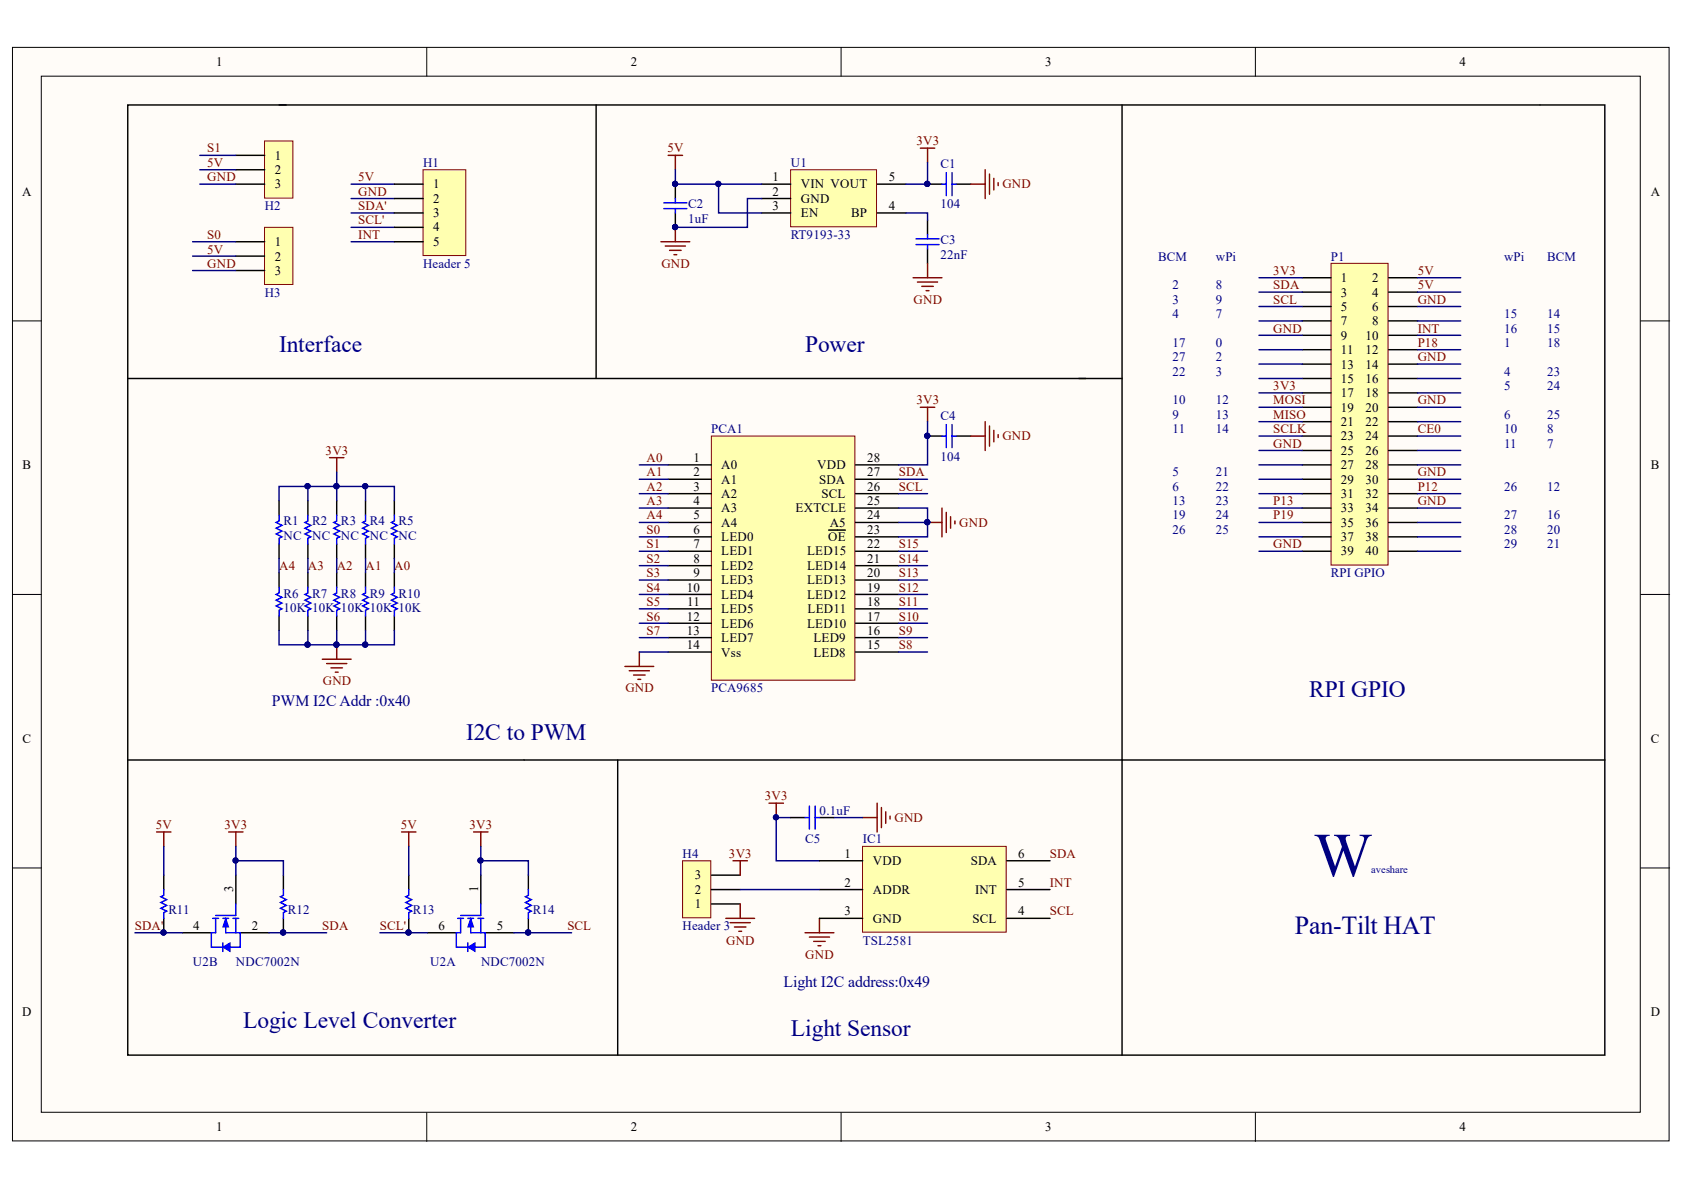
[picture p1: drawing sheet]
<svg xmlns="http://www.w3.org/2000/svg" width="297mm" height="210mm" viewBox="0 0 297 210" stroke-linecap="round" stroke-linejoin="round" font-family="sans-serif">
<defs><g id="words">
<text font-size="11" fill="#000080" x="231.7" y="154.5">W</text>
<text font-size="4.6" fill="#000080" x="228.4" y="164.8">Pan-Tilt HAT</text>
<g font-size="4.1" fill="#000080">
<text x="49.2" y="62">Interface</text>
<text x="142" y="62">Power</text>
<text x="230.9" y="123">RPI GPIO</text>
<text x="82.2" y="130.6">I2C to PWM</text>
<text x="42.9" y="181.4">Logic Level Converter</text>
<text x="139.5" y="182.7">Light Sensor</text>
</g>
<g font-size="2.8" fill="#000080">
<text x="48" y="124.6">PWM I2C Addr :0x40</text>
<text x="138.2" y="174.1">Light I2C address:0x49</text>
</g>
<g font-size="2.3">
<text x="38.2" y="11.7">1</text>
<text x="111.2" y="11.7">2</text>
<text x="184.3" y="11.7">3</text>
<text x="257.4" y="11.7">4</text>
<text x="48.5" y="28.2">1</text>
<text x="3.9" y="34.5">A</text>
<text x="48.5" y="30.7">2</text>
<text x="48.5" y="33.2">3</text>
<text x="76.4" y="33.2">1</text>
<text x="76.4" y="35.8">2</text>
<text x="136.3" y="32">1</text>
<text x="136.3" y="34.5">2</text>
<text x="141.3" y="33.2">VIN VOUT</text>
<text x="141.3" y="35.8">GND</text>
<text x="156.8" y="32">5</text>
<text x="291.2" y="34.5">A</text>
<text x="76.4" y="38.3">3</text>
<text x="76.4" y="40.8">4</text>
<text x="136.3" y="37">3</text>
<text x="141.3" y="38.3">EN</text>
<text x="150.2" y="38.3">BP</text>
<text x="156.8" y="37">4</text>
<text x="48.5" y="43.5">1</text>
<text x="48.5" y="46">2</text>
<text x="76.4" y="43.5">5</text>
<text x="48.5" y="48.5">3</text>
<text x="236.5" y="49.8">1</text>
<text x="236.5" y="52.3">3</text>
<text x="242" y="49.8">2</text>
<text x="242" y="52.3">4</text>
<text x="236.5" y="54.9">5</text>
<text x="236.5" y="57.4">7</text>
<text x="236.5" y="59.9">9</text>
<text x="240.8" y="59.9">10</text>
<text x="242" y="54.9">6</text>
<text x="242" y="57.4">8</text>
<text x="236.5" y="62.5">11</text>
<text x="236.5" y="65">13</text>
<text x="240.8" y="62.5">12</text>
<text x="240.8" y="65">14</text>
<text x="236.5" y="67.5">15</text>
<text x="236.5" y="70.1">17</text>
<text x="240.8" y="67.5">16</text>
<text x="240.8" y="70.1">18</text>
<text x="236.5" y="72.6">19</text>
<text x="236.5" y="75.2">21</text>
<text x="236.5" y="77.7">23</text>
<text x="240.8" y="72.6">20</text>
<text x="240.8" y="75.2">22</text>
<text x="240.8" y="77.7">24</text>
<text x="4" y="82.8">B</text>
<text x="122.3" y="81.5">1</text>
<text x="127.2" y="82.8">A0</text>
<text x="144.2" y="82.8">VDD</text>
<text x="152.9" y="81.5">28</text>
<text x="236.5" y="80.2">25</text>
<text x="236.5" y="82.8">27</text>
<text x="240.8" y="80.2">26</text>
<text x="240.8" y="82.8">28</text>
<text x="291.2" y="82.8">B</text>
<text x="122.3" y="84">2</text>
<text x="122.3" y="86.6">3</text>
<text x="122.3" y="89.1">4</text>
<text x="127.2" y="85.3">A1</text>
<text x="127.2" y="87.8">A2</text>
<text x="144.5" y="85.3">SDA</text>
<text x="144.9" y="87.8">SCL</text>
<text x="152.9" y="89.1">25</text>
<text x="152.9" y="86.6">26</text>
<text x="152.9" y="84">27</text>
<text x="236.5" y="85.3">29</text>
<text x="236.5" y="87.8">31</text>
<text x="240.8" y="85.3">30</text>
<text x="240.8" y="87.8">32</text>
<text x="122.3" y="91.6">5</text>
<text x="122.3" y="94.2">6</text>
<text x="127.2" y="90.4">A3</text>
<text x="127.2" y="92.9">A4</text>
<text x="127.2" y="95.4">LED0</text>
<text x="140.3" y="90.4">EXTCLE</text>
<text x="146.1" y="95.4">OE</text>
<text x="146.4" y="92.9">A5</text>
<text x="152.9" y="94.2">23</text>
<text x="152.9" y="91.6">24</text>
<text x="236.5" y="90.4">33</text>
<text x="236.5" y="92.9">35</text>
<text x="236.5" y="95.4">37</text>
<text x="240.8" y="90.4">34</text>
<text x="240.8" y="92.9">36</text>
<text x="240.8" y="95.4">38</text>
<text x="122.3" y="96.7">7</text>
<text x="122.3" y="99.2">8</text>
<text x="122.3" y="101.8">9</text>
<text x="127.2" y="98">LED1</text>
<text x="127.2" y="100.5">LED2</text>
<text x="142.4" y="100.5">LED14</text>
<text x="142.4" y="98">LED15</text>
<text x="152.9" y="101.8">20</text>
<text x="152.9" y="99.2">21</text>
<text x="152.9" y="96.7">22</text>
<text x="236.5" y="98">39</text>
<text x="240.8" y="98">40</text>
<text x="121.1" y="104.4">10</text>
<text x="121.2" y="106.9">11</text>
<text x="127.2" y="103">LED3</text>
<text x="127.2" y="105.7">LED4</text>
<text x="142.4" y="105.7">LED12</text>
<text x="142.4" y="103">LED13</text>
<text x="152.9" y="106.9">18</text>
<text x="152.9" y="104.4">19</text>
<text x="121.1" y="109.5">12</text>
<text x="121.1" y="112">13</text>
<text x="127.2" y="108.2">LED5</text>
<text x="127.2" y="110.7">LED6</text>
<text x="127.2" y="113.3">LED7</text>
<text x="142.4" y="110.7">LED10</text>
<text x="142.5" y="108.2">LED11</text>
<text x="143.5" y="113.3">LED9</text>
<text x="152.9" y="109.5">17</text>
<text x="152.9" y="112">16</text>
<text x="121.1" y="114.5">14</text>
<text x="127.2" y="115.8">Vss</text>
<text x="143.5" y="115.8">LED8</text>
<text x="152.9" y="114.5">15</text>
<text x="4" y="131">C</text>
<text x="291.2" y="131">C</text>
<text x="122.6" y="155.1">3</text>
<text x="149" y="151.3">1</text>
<text x="154" y="152.6">VDD</text>
<text x="171.2" y="152.6">SDA</text>
<text x="179.6" y="151.3">6</text>
<text x="41.1" y="157.4" transform="rotate(-90 41.1 157.4)">3</text>
<text x="84.3" y="157.4" transform="rotate(-90 84.3 157.4)">1</text>
<text x="122.6" y="160.2">1</text>
<text x="122.6" y="157.6">2</text>
<text x="149" y="156.4">2</text>
<text x="149" y="161.5">3</text>
<text x="154" y="157.6">ADDR</text>
<text x="172" y="157.6">INT</text>
<text x="179.6" y="161.5">4</text>
<text x="179.6" y="156.4">5</text>
<text x="34.1" y="164.1">4</text>
<text x="44.4" y="164.1">2</text>
<text x="77.3" y="164.1">6</text>
<text x="87.6" y="164.1">5</text>
<text x="154" y="162.7">GND</text>
<text x="171.6" y="162.7">SCL</text>
<text x="3.9" y="179.3">D</text>
<text x="291.2" y="179.3">D</text>
<text x="38.2" y="199.6">1</text>
<text x="111.2" y="199.6">2</text>
<text x="184.3" y="199.6">3</text>
<text x="257.4" y="199.6">4</text>
</g>
<g font-size="2.3" fill="#800000">
<text x="36.5" y="26.9">S1</text>
<text x="36.5" y="29.4">5V</text>
<text x="117.8" y="26.9">5V</text>
<text x="161.7" y="25.6">3V3</text>
<text x="36.5" y="32">GND</text>
<text x="63.2" y="32">5V</text>
<text x="63.2" y="34.5">GND</text>
<text x="176.8" y="33.2">GND</text>
<text x="63.2" y="37">SDA'</text>
<text x="63.2" y="39.6">SCL'</text>
<text x="36.5" y="42.1">S0</text>
<text x="36.5" y="47.3">GND</text>
<text x="36.5" y="44.7">5V</text>
<text x="63.2" y="42.1">INT</text>
<text x="116.7" y="47.3">GND</text>
<text x="161.2" y="53.6">GND</text>
<text x="224.6" y="53.6">SCL</text>
<text x="224.6" y="51.1">SDA</text>
<text x="224.6" y="48.5">3V3</text>
<text x="250.1" y="53.6">GND</text>
<text x="250.1" y="48.5">5V</text>
<text x="250.1" y="51.1">5V</text>
<text x="224.6" y="58.7">GND</text>
<text x="250.1" y="58.7">INT</text>
<text x="250.1" y="63.7">GND</text>
<text x="250.1" y="61.2">P18</text>
<text x="161.7" y="71.3">3V3</text>
<text x="224.6" y="68.8">3V3</text>
<text x="224.6" y="71.3">MOSI</text>
<text x="250.1" y="71.3">GND</text>
<text x="176.8" y="77.7">GND</text>
<text x="224.6" y="76.4">SCLK</text>
<text x="224.6" y="73.9">MISO</text>
<text x="250.1" y="76.4">CE0</text>
<text x="57.4" y="80.2">3V3</text>
<text x="114" y="81.5">A0</text>
<text x="224.6" y="79">GND</text>
<text x="114" y="84">A1</text>
<text x="114" y="86.6">A2</text>
<text x="114" y="89.1">A3</text>
<text x="158.5" y="86.6">SCL</text>
<text x="158.5" y="84">SDA</text>
<text x="224.6" y="89.1">P13</text>
<text x="250.1" y="84">GND</text>
<text x="250.1" y="89.1">GND</text>
<text x="250.1" y="86.6">P12</text>
<text x="114" y="94.2">S0</text>
<text x="114" y="91.6">A4</text>
<text x="169.2" y="92.9">GND</text>
<text x="224.6" y="91.6">P19</text>
<text x="49.2" y="100.5">A4</text>
<text x="54.3" y="100.5">A3</text>
<text x="59.4" y="100.5">A2</text>
<text x="64.5" y="100.5">A1</text>
<text x="69.5" y="100.5">A0</text>
<text x="114" y="99.2">S2</text>
<text x="114" y="101.8">S3</text>
<text x="114" y="96.7">S1</text>
<text x="158.5" y="101.8">S13</text>
<text x="158.5" y="99.2">S14</text>
<text x="158.5" y="96.7">S15</text>
<text x="224.6" y="96.7">GND</text>
<text x="114" y="104.4">S4</text>
<text x="114" y="106.9">S5</text>
<text x="158.5" y="106.9">S11</text>
<text x="158.5" y="104.4">S12</text>
<text x="114" y="109.5">S6</text>
<text x="114" y="112">S7</text>
<text x="158.5" y="112">S9</text>
<text x="158.5" y="109.5">S10</text>
<text x="158.5" y="114.5">S8</text>
<text x="56.9" y="120.9">GND</text>
<text x="110.3" y="122.1">GND</text>
<text x="134.9" y="141.2">3V3</text>
<text x="27.5" y="146.2">5V</text>
<text x="39.6" y="146.2">3V3</text>
<text x="70.7" y="146.2">5V</text>
<text x="82.8" y="146.2">3V3</text>
<text x="157.8" y="145">GND</text>
<text x="128.6" y="151.3">3V3</text>
<text x="185.2" y="151.3">SDA</text>
<text x="185.2" y="156.4">INT</text>
<text x="185.2" y="161.5">SCL</text>
<text x="23.8" y="164.1">SDA'</text>
<text x="56.8" y="164.1">SDA</text>
<text x="67" y="164.1">SCL'</text>
<text x="100.1" y="164.1">SCL</text>
<text x="128.1" y="166.6">GND</text>
<text x="142" y="169.1">GND</text>
</g>
<g font-size="2.3" fill="#000080">
<text x="74.6" y="29.4">H1</text>
<text x="139.5" y="29.4">U1</text>
<text x="165.9" y="29.7">C1</text>
<text x="46.7" y="37">H2</text>
<text x="121.4" y="36.8">C2</text>
<text x="121.4" y="39.3">1uF</text>
<text x="165.9" y="36.8">104</text>
<text x="74.6" y="47.3">Header 5</text>
<text x="139.5" y="42.1">RT9193-33</text>
<text x="165.9" y="43.1">C3</text>
<text x="165.9" y="45.7">22nF</text>
<text x="204.3" y="46">BCM</text>
<text x="214.4" y="46">wPi</text>
<text x="234.8" y="46">P1</text>
<text x="265.3" y="46">wPi</text>
<text x="272.9" y="46">BCM</text>
<text x="46.7" y="52.3">H3</text>
<text x="206.8" y="51.1">2</text>
<text x="206.8" y="53.6">3</text>
<text x="214.4" y="51.1">8</text>
<text x="214.4" y="53.6">9</text>
<text x="206.8" y="56.1">4</text>
<text x="214.4" y="56.1">7</text>
<text x="265.3" y="56.1">15</text>
<text x="265.3" y="58.7">16</text>
<text x="272.9" y="56.1">14</text>
<text x="272.9" y="58.7">15</text>
<text x="206.8" y="61.2">17</text>
<text x="206.8" y="63.7">27</text>
<text x="214.4" y="61.2">0</text>
<text x="214.4" y="63.7">2</text>
<text x="265.3" y="61.2">1</text>
<text x="272.9" y="61.2">18</text>
<text x="206.8" y="66.3">22</text>
<text x="206.8" y="71.3">10</text>
<text x="214.4" y="66.3">3</text>
<text x="214.4" y="71.3">12</text>
<text x="265.3" y="66.3">4</text>
<text x="265.3" y="68.8">5</text>
<text x="272.9" y="66.3">23</text>
<text x="272.9" y="68.8">24</text>
<text x="125.5" y="76.4">PCA1</text>
<text x="165.9" y="74.1">C4</text>
<text x="206.8" y="73.9">9</text>
<text x="206.8" y="76.4">11</text>
<text x="214.4" y="73.9">13</text>
<text x="214.4" y="76.4">14</text>
<text x="265.3" y="73.9">6</text>
<text x="265.3" y="76.4">10</text>
<text x="272.9" y="76.4">8</text>
<text x="272.9" y="73.9">25</text>
<text x="165.9" y="81.2">104</text>
<text x="265.3" y="79">11</text>
<text x="272.9" y="79">7</text>
<text x="206.8" y="84">5</text>
<text x="206.8" y="86.6">6</text>
<text x="206.8" y="89.1">13</text>
<text x="214.4" y="84">21</text>
<text x="214.4" y="86.6">22</text>
<text x="214.4" y="89.1">23</text>
<text x="265.3" y="86.6">26</text>
<text x="272.9" y="86.6">12</text>
<text x="50" y="92.6">R1</text>
<text x="50" y="95.2">NC</text>
<text x="55.1" y="92.6">R2</text>
<text x="55.1" y="95.2">NC</text>
<text x="60.1" y="92.6">R3</text>
<text x="60.1" y="95.2">NC</text>
<text x="65.2" y="92.6">R4</text>
<text x="65.2" y="95.2">NC</text>
<text x="70.3" y="92.6">R5</text>
<text x="70.3" y="95.2">NC</text>
<text x="206.8" y="91.6">19</text>
<text x="206.8" y="94.2">26</text>
<text x="214.4" y="91.6">24</text>
<text x="214.4" y="94.2">25</text>
<text x="265.3" y="91.6">27</text>
<text x="265.3" y="94.2">28</text>
<text x="272.9" y="94.2">20</text>
<text x="272.9" y="91.6">16</text>
<text x="234.8" y="101.8">RPI GPIO</text>
<text x="265.3" y="96.7">29</text>
<text x="272.9" y="96.7">21</text>
<text x="50" y="105.4">R6</text>
<text x="50" y="107.9">10K 10K 10K 10K 10K</text>
<text x="55.1" y="105.4">R7</text>
<text x="60.1" y="105.4">R8</text>
<text x="65.2" y="105.4">R9</text>
<text x="70.3" y="105.4">R10</text>
<text x="125.5" y="122.1">PCA9685</text>
<text x="144.6" y="143.7">0.1uF</text>
<text x="142" y="148.8">C5</text>
<text x="152.2" y="148.8">IC1</text>
<text x="120.4" y="151.3">H4</text>
<text x="29.7" y="161.2">R11</text>
<text x="50.8" y="161.2">R12</text>
<text x="72.8" y="161.2">R13</text>
<text x="94" y="161.2">R14</text>
<text x="120.4" y="164.1">Header 3</text>
<text x="152.2" y="166.6">TSL2581</text>
<text x="34" y="170.4">U2B</text>
<text x="41.6" y="170.4">NDC7002N</text>
<text x="75.9" y="170.4">U2A</text>
<text x="84.8" y="170.4">NDC7002N</text>
</g>
<text font-size="1.9" fill="#000080" x="241.9" y="154">aveshare</text>
</g></defs>
<g fill="#fffcf8" stroke="#000" stroke-width=".18">
<path d="M2.2 8.4h292.2v192.8h-292.2z"/>
<path d="M7.3 13.4h282v182.8h-282z"/>
</g>
<path d="M75.3 8.4v5M148.4 8.4v5M221.4 8.4v5M2.2 56.6h5.1M289.4 56.6h5.1M2.2 104.9h5.1M289.4 104.9h5.1M2.2 153.1h5.1M289.4 153.1h5.1M75.3 196.3v5M148.4 196.3v5M221.4 196.3v5" fill="none" stroke="#000" stroke-width=".18"/>
<path d="M125.5 76.9h25.3v43.1h-25.3z" fill="#ffffb0" stroke="#800000" stroke-width=".18"/>
<g fill="none" stroke="#000" stroke-width=".25">
<path d="M163.6 76.9h2.5M168.7 76.9h2.5M117.9 82h7.6M117.9 84.5h7.6M117.9 87.1h7.6M117.9 89.6h7.6M117.9 92.2h7.6M117.9 94.7h7.6M117.9 97.2h7.6M117.9 99.8h7.6M146.2 93.5h2.9M150.9 82h7.6"/>
<path d="M150.9 84.5h7.6M150.9 87.1h7.6M150.9 89.6h7.6M150.9 92.2h7.6M150.9 94.7h7.6M150.9 97.2h7.6M150.9 99.8h7.6M117.9 109.9h7.6M117.9 115h7.6M117.9 112.5h7.6M117.9 107.4h7.6M117.9 104.9h7.6"/>
<path d="M117.9 102.3h7.6M150.9 109.9h7.6M150.9 115h7.6M150.9 112.5h7.6M150.9 107.4h7.6M150.9 104.9h7.6M150.9 102.3h7.6"/>
</g>
<path d="M162.3 71.8h2.6M163.6 71.8v2.6M163.6 92.2h2.5M166.1 89.6v5.1M166.9 90.4v3.5M167.7 91.1v2.1M168.4 91.9v.5M110.2 117.5h5.1M111 118.3h3.5M111.8 119.1h2M112.5 119.8h.5M112.8 115v2.5" fill="none" stroke="#800000" stroke-width=".25"/>
<g fill="#000080" stroke="#000080" stroke-width=".18">
<circle cx="163.6" cy="92.1" r=".46"/>
<circle cx="163.6" cy="76.9" r=".46"/>
</g>
<path d="M166.1 76.9h.8M166.9 74.9v4.1M167.9 74.9v4.1M167.9 76.9h.8" fill="none" stroke="#00f" stroke-width=".25"/>
<path d="M139.5 29.9h15.1v10.1h-15.1z" fill="#ffffb0" stroke="#800000" stroke-width=".18"/>
<path d="M119.1 32.5v2.5M119.1 37.6v2.5M134.4 32.5h5.1M134.4 35h5.1M134.4 37.6h5.1M154.7 32.5h5.1M154.7 37.6h5.1M163.6 32.5h2.5M163.6 38.8v2.6M168.7 32.5h2.5M163.6 43.9v2.5" fill="none" stroke="#000" stroke-width=".25"/>
<g fill="#000080" stroke="#000080" stroke-width=".18">
<circle cx="119.1" cy="40" r=".46"/>
<circle cx="119.1" cy="32.4" r=".46"/>
<circle cx="163.6" cy="32.4" r=".46"/>
</g>
<path d="M117.1 35.8h4.1M117.1 36.8h4.1M119.1 35v.8M119.1 36.8v.8M166.1 32.5h.8M166.9 30.4v4.1M167.9 30.4v4.1M167.9 32.5h.8M161.6 42.1h4M161.6 43.1h4M163.6 41.4v.7M163.6 43.1v.8" fill="none" stroke="#00f" stroke-width=".25"/>
<g fill="none" stroke="#800000" stroke-width=".25">
<path d="M117.9 27.4h2.5M119.1 27.4v2.5M162.3 26.1h2.6M163.6 26.1v2.6M171.2 32.5h2.6M173.8 29.9v5.1M174.5 30.7v3.6M175.3 31.5v2M176.1 32.2v.5M116.6 42.6h5.1M117.3 43.4h3.6M118.1 44.2h2"/>
<path d="M118.9 44.9h.5M119.1 40.1v2.5M161.1 49h5M161.8 49.7h3.6M162.6 50.5h2M163.4 51.3h.5M163.6 46.4v2.6M171.2 76.9h2.6M173.8 74.4v5.1M174.5 75.1v3.6M175.3 75.9v2M176.1 76.7v.5"/>
</g>
<path d="M234.8 46.4h10v53.3h-10z" fill="#ffffb0" stroke="#800000" stroke-width=".18"/>
<g fill="none" stroke="#000" stroke-width=".25">
<path d="M229.7 49h5.1M229.7 51.5h5.1M229.7 54.1h5.1M229.7 56.6h5.1M229.7 59.1h5.1M244.9 49h5.1M244.9 51.5h5.1M244.9 54.1h5.1M244.9 56.6h5.1M244.9 59.1h5.1M229.7 61.7h5.1M229.7 64.2h5.1"/>
<path d="M229.7 66.8h5.1M229.7 69.3h5.1M229.7 71.8h5.1M229.7 74.4h5.1M229.7 76.9h5.1M229.7 79.5h5.1M244.9 61.7h5.1M244.9 64.2h5.1M244.9 66.8h5.1M244.9 69.3h5.1M244.9 71.8h5.1M244.9 74.4h5.1"/>
<path d="M244.9 76.9h5.1M244.9 79.5h5.1M49.2 88.3v2.6M49.2 96v2.5M54.3 88.3v2.6M54.3 96v2.5M59.4 88.3v2.6M59.4 96v2.5M64.5 88.3v2.6M64.5 96v2.5M69.6 88.3v2.6M69.6 96v2.5"/>
<path d="M229.7 82h5.1M229.7 84.5h5.1M229.7 87.1h5.1M229.7 89.6h5.1M229.7 92.2h5.1M229.7 94.7h5.1M229.7 97.2h5.1M244.9 82h5.1M244.9 84.5h5.1M244.9 87.1h5.1M244.9 89.6h5.1M244.9 92.2h5.1"/>
<path d="M244.9 94.7h5.1M244.9 97.2h5.1M49.2 101v2.6M49.2 108.7v2.5M54.3 101v2.6M54.3 108.7v2.5M59.4 101v2.6M59.4 108.7v2.5M64.5 101v2.6M64.5 108.7v2.5M69.6 101v2.6M69.6 108.7v2.5"/>
</g>
<path d="M49.2 90.9v1l-.5 .3 1 .5-1 .5 1 .5-1 .5 1 .5-.5 .2v1.1M54.3 90.9v1l-.5 .3 1 .5-1 .5 1 .5-1 .5 1 .5-.5 .2v1.1M59.4 90.9v1l-.5 .3 1 .5-1 .5 1 .5-1 .5 1 .5-.5 .2v1.1M64.5 90.9v1l-.5 .3 1 .5-1 .5 1 .5-1 .5 1 .5-.5 .2v1.1M69.6 90.9v1l-.5 .3 1 .5-1 .5 1 .5-1 .5 1 .5-.5 .2v1.1M49.2 103.6v1l-.5 .3 1 .5-1 .5 1 .5-1 .5 1 .5-.5 .2v1.1M54.3 103.6v1l-.5 .3 1 .5-1 .5 1 .5-1 .5 1 .5-.5 .2v1.1M59.4 103.6v1l-.5 .3 1 .5-1 .5 1 .5-1 .5 1 .5-.5 .2v1.1M64.5 103.6v1l-.5 .3 1 .5-1 .5 1 .5-1 .5 1 .5-.5 .2v1.1M69.6 103.6v1l-.5 .3 1 .5-1 .5 1 .5-1 .5 1 .5-.5 .2v1.1" fill="none" stroke="#00f" stroke-width=".25"/>
<path d="M58.1 80.7h2.6M59.4 80.7v2.6M56.8 116.3h5.1M57.6 117h3.6M58.4 117.8h2M59.1 118.6h.5M59.4 113.7v2.6" fill="none" stroke="#800000" stroke-width=".25"/>
<g fill="#000080" stroke="#000080" stroke-width=".18">
<circle cx="59.3" cy="113.7" r=".46"/>
<circle cx="163.6" cy="76.9" r=".46"/>
<circle cx="126.7" cy="32.4" r=".46"/>
<circle cx="119.1" cy="40" r=".46"/>
<circle cx="163.6" cy="32.4" r=".46"/>
<circle cx="54.3" cy="85.8" r=".46"/>
<circle cx="59.3" cy="85.8" r=".46"/>
<circle cx="64.4" cy="85.8" r=".46"/>
<circle cx="54.2" cy="113.7" r=".47"/>
<circle cx="64.4" cy="113.7" r=".47"/>
<circle cx="119.1" cy="32.4" r=".46"/>
</g>
<g fill="none" stroke="#000080" stroke-width=".25">
<path d="M119.1 29.9v2.6h15.3M126.8 32.5v5.1h7.6M134.4 35h-2.6v5.1h-12.7M159.8 37.6h3.8v1.2M163.6 28.7v3.8h-3.8M222.1 54.1h7.6M222.1 56.6h7.6M222.1 59.1h7.6M222.1 49h7.6M222.1 51.5h7.6M250 54.1h7.7M250 56.6h7.7"/>
<path d="M250 59.1h7.7M250 49h7.7M250 51.5h7.7M163.6 74.4v7.6h-5.1M222.1 61.7h7.6M222.1 64.2h7.6M222.1 69.3h7.6M222.1 71.8h7.6M222.1 66.8h7.6M222.1 79.5h7.6M222.1 74.4h7.6M222.1 76.9h7.6"/>
<path d="M250 61.7h7.7M250 64.2h7.7M250 69.3h7.7M250 71.8h7.7M250 66.8h7.7M250 79.5h7.7M250 74.4h7.7M250 76.9h7.7M49.2 88.3v-2.5h20.4v2.5M49.2 98.5v2.5M54.3 85.8v2.5M54.3 98.5v2.5"/>
<path d="M59.4 83.3v5M59.4 98.5v2.5M64.5 85.8v2.5M64.5 98.5v2.5M69.6 98.5v2.5M112.8 84.5h5.1M112.8 87.1h5.1M112.8 99.8h5.1M112.8 97.2h5.1M112.8 94.7h5.1M112.8 82h5.1M112.8 89.6h5.1"/>
<path d="M112.8 92.2h5.1M158.5 84.5h5.1M158.5 87.1h5.1M222.1 84.5h7.6M222.1 87.1h7.6M222.1 97.2h7.6M222.1 94.7h7.6M222.1 82h7.6M222.1 89.6h7.6M222.1 92.2h7.6M250 84.5h7.7M250 87.1h7.7"/>
<path d="M250 97.2h7.7M250 94.7h7.7M250 82h7.7M250 89.6h7.7M250 92.2h7.7M49.2 111.2v2.5h20.4v-2.5M54.3 111.2v2.5M59.4 111.2v2.5M64.5 111.2v2.5M112.8 102.3h5.1M112.8 104.9h5.1M112.8 107.4h5.1"/>
<path d="M112.8 109.9h5.1M112.8 112.5h5.1M158.5 102.3h5.1M158.5 104.9h5.1M158.5 107.4h5.1M158.5 109.9h5.1M158.5 112.5h5.1M158.5 115h5.1"/>
</g>
<path d="M46.7 24.9h5v10h-5z" fill="#ffffb0" stroke="#800000" stroke-width=".18"/>
<path d="M41.6 27.4h5.1M41.6 29.9h5.1M41.6 32.5h5.1" fill="none" stroke="#000" stroke-width=".25"/>
<path d="M46.7 40.1h5v10.1h-5z" fill="#ffffb0" stroke="#800000" stroke-width=".18"/>
<path d="M41.6 42.6h5.1M41.6 45.2h5.1M41.6 47.7h5.1M41.6 154.4v5M139.5 144.2h2.5M144.5 144.2h2.6M32.2 164.5h5.1M42.4 164.5h5" fill="none" stroke="#000" stroke-width=".25"/>
<g fill="none" stroke="#000080" stroke-width=".25">
<path d="M35.2 27.4h6.4M35.2 29.9h6.4M35.2 32.5h6.4M34 42.6h7.6M34 45.2h7.6M34 47.7h7.6M158.5 89.6h5.1v5.1h-5.1M158.5 99.8h5.1M158.5 97.2h5.1M158.5 92.2h5.1M112.8 115h5.1M139.5 144.2h-2.6v7.6h7.6"/>
<path d="M147.1 144.2h5.1"/>
</g>
<g fill="#000080" stroke="#000080" stroke-width=".18">
<circle cx="163.6" cy="92.1" r=".46"/>
<circle cx="136.9" cy="144.2" r=".46"/>
</g>
<path d="M135.6 141.7h2.6M136.9 141.7v2.5M152.2 144.2h2.5M154.7 141.7v5.1M155.5 142.4v3.6M156.2 143.2v2M157 144v.5M142 164.5h5.1M142.8 165.3h3.5M143.5 166.1h2.1M144.3 166.8h.5M144.5 162v2.5" fill="none" stroke="#800000" stroke-width=".25"/>
<path d="M41.6 159.4v2.1h-3.6M142 144.2h.8M142.8 142.2v4M143.8 142.2v4M143.8 144.2h.7M37.5 162h1M38 162v2.5M39.3 162h1M39.8 162v2.5h2.6M41.1 162h1M41.6 162v2.5" fill="none" stroke="#00f" stroke-width=".25"/>
<path d="M39.8 162l.5 1.5h-1z" fill="#00f"/>
<path d="M39.8 162l.5 1.5h-1z" fill="none" stroke="#00f" stroke-width=".18"/>
<path d="M38 164.5h-.7v2.6h2M42.4 164.5v2.6h-1.8" fill="none" stroke="#00f" stroke-width=".25"/>
<path d="M39.3 167.1l1.3-.8v1.5z" fill="#00f"/>
<path d="M39.3 167.1l1.3-.8v1.5z" fill="none" stroke="#00f" stroke-width=".18"/>
<path d="M84.8 159.4v2.1h-3.5M39.3 166.3v1.5M80.7 162h1.1M81.3 162v2.5M82.5 162h1M83 162v2.5h2.6M84.3 162h1M84.8 162v2.5" fill="none" stroke="#00f" stroke-width=".25"/>
<path d="M84.8 154.4v5M75.4 164.5h5.1M85.6 164.5h5.1" fill="none" stroke="#000" stroke-width=".25"/>
<path d="M83 162l.5 1.5h-1z" fill="#00f"/>
<path d="M83 162l.5 1.5h-1z" fill="none" stroke="#00f" stroke-width=".18"/>
<path d="M81.3 164.5h-.8v2.6h2M85.6 164.5v2.6h-1.8" fill="none" stroke="#00f" stroke-width=".25"/>
<path d="M82.5 167.1l1.3-.8v1.5z" fill="#00f"/>
<path d="M82.5 167.1l1.3-.8v1.5z" fill="none" stroke="#00f" stroke-width=".18"/>
<path d="M28.9 156.9v1l-.5 .3 1 .5-1 .5 1 .5-1 .5 1 .5-.5 .3v1M50 156.9v1l-.5 .3 1 .5-1 .5 1 .5-1 .5 1 .5-.5 .3v1M72.1 156.9v1l-.5 .3 1 .5-1 .5 1 .5-1 .5 1 .5-.5 .3v1M93.2 156.9v1l-.5 .3 1 .5-1 .5 1 .5-1 .5 1 .5-.5 .3v1M82.5 166.3v1.5" fill="none" stroke="#00f" stroke-width=".25"/>
<path d="M28.9 154.4v2.5M50 154.4v2.5M72.1 154.4v2.5M93.2 154.4v2.5M28.9 162v2.5M50 162v2.5M72.1 162v2.5M93.2 162v2.5" fill="none" stroke="#000" stroke-width=".25"/>
<g fill="#000080" stroke="#000080" stroke-width=".18">
<circle cx="49.9" cy="164.5" r=".46"/>
<circle cx="28.8" cy="164.5" r=".46"/>
<circle cx="41.5" cy="151.8" r=".46"/>
<circle cx="93.1" cy="164.5" r=".46"/>
<circle cx="72" cy="164.5" r=".46"/>
<circle cx="84.8" cy="151.8" r=".46"/>
</g>
<path d="M27.6 146.8h2.6M28.9 146.8v2.5M40.3 146.8h2.6M41.6 146.8v2.5M70.8 146.8h2.6M72.1 146.8v2.5M83.5 146.8h2.6M84.8 146.8v2.5" fill="none" stroke="#800000" stroke-width=".25"/>
<path d="M28.9 149.3v5.1M41.6 154.4v-2.6h8.4v2.6M41.6 149.3v2.5M72.1 149.3v5.1M84.8 154.4v-2.6h8.4v2.6M84.8 149.3v2.5" fill="none" stroke="#000080" stroke-width=".25"/>
<path d="M152.1 149.3h25.4v15.1h-25.4z" fill="#ffffb0" stroke="#800000" stroke-width=".18"/>
<path d="M49.2 18.5h233.9v167.6h-260.6v-167.6h28M105.1 18.5v48.3M197.9 18.5v115.6h-175.4M22.5 66.8h175.4M283.1 134.1h-85.2v52M144.5 151.8h7.7M144.5 156.9h7.7M177.6 151.8h7.6M177.6 156.9h7.6M144.5 162h7.7M177.6 162h7.6" fill="none" stroke="#000" stroke-width=".25"/>
<path d="M61.9 37.6h7.7M61.9 35h7.7M61.9 32.5h7.7M61.9 40.1h7.7M61.9 42.6h7.7" fill="none" stroke="#000080" stroke-width=".25"/>
<path d="M74.6 29.9h7.6v15.2h-7.6z" fill="#ffffb0" stroke="#800000" stroke-width=".18"/>
<path d="M69.6 32.5h5M69.6 35h5M69.6 37.6h5M69.6 40.1h5M69.6 42.6h5" fill="none" stroke="#000" stroke-width=".25"/>
<path d="M120.4 151.8h5v10.1h-5z" fill="#ffffb0" stroke="#800000" stroke-width=".18"/>
<path d="M109 134.1v52M125.5 159.4h5.1M125.5 156.9h5.1M125.5 154.4h5.1" fill="none" stroke="#000" stroke-width=".25"/>
<path d="M129.3 151.8h2.5M130.6 151.8v2.6M130.6 159.4v2.6M128 162h5.1M128.8 162.7h3.5M129.5 163.5h2.1M130.3 164.3h.5" fill="none" stroke="#800000" stroke-width=".25"/>
<path d="M130.6 156.9h13.9M23.8 164.5h8.4M47.4 164.5h10.2M67 164.5h8.4M90.7 164.5h10.1" fill="none" stroke="#000080" stroke-width=".25"/>
<g fill="#000080" stroke="#000080" stroke-width=".18">
<circle cx="28.8" cy="164.5" r=".46"/>
<circle cx="49.9" cy="164.5" r=".46"/>
<circle cx="72" cy="164.5" r=".46"/>
<circle cx="93.1" cy="164.5" r=".46"/>
</g>
<use href="#words"/>
</svg>
